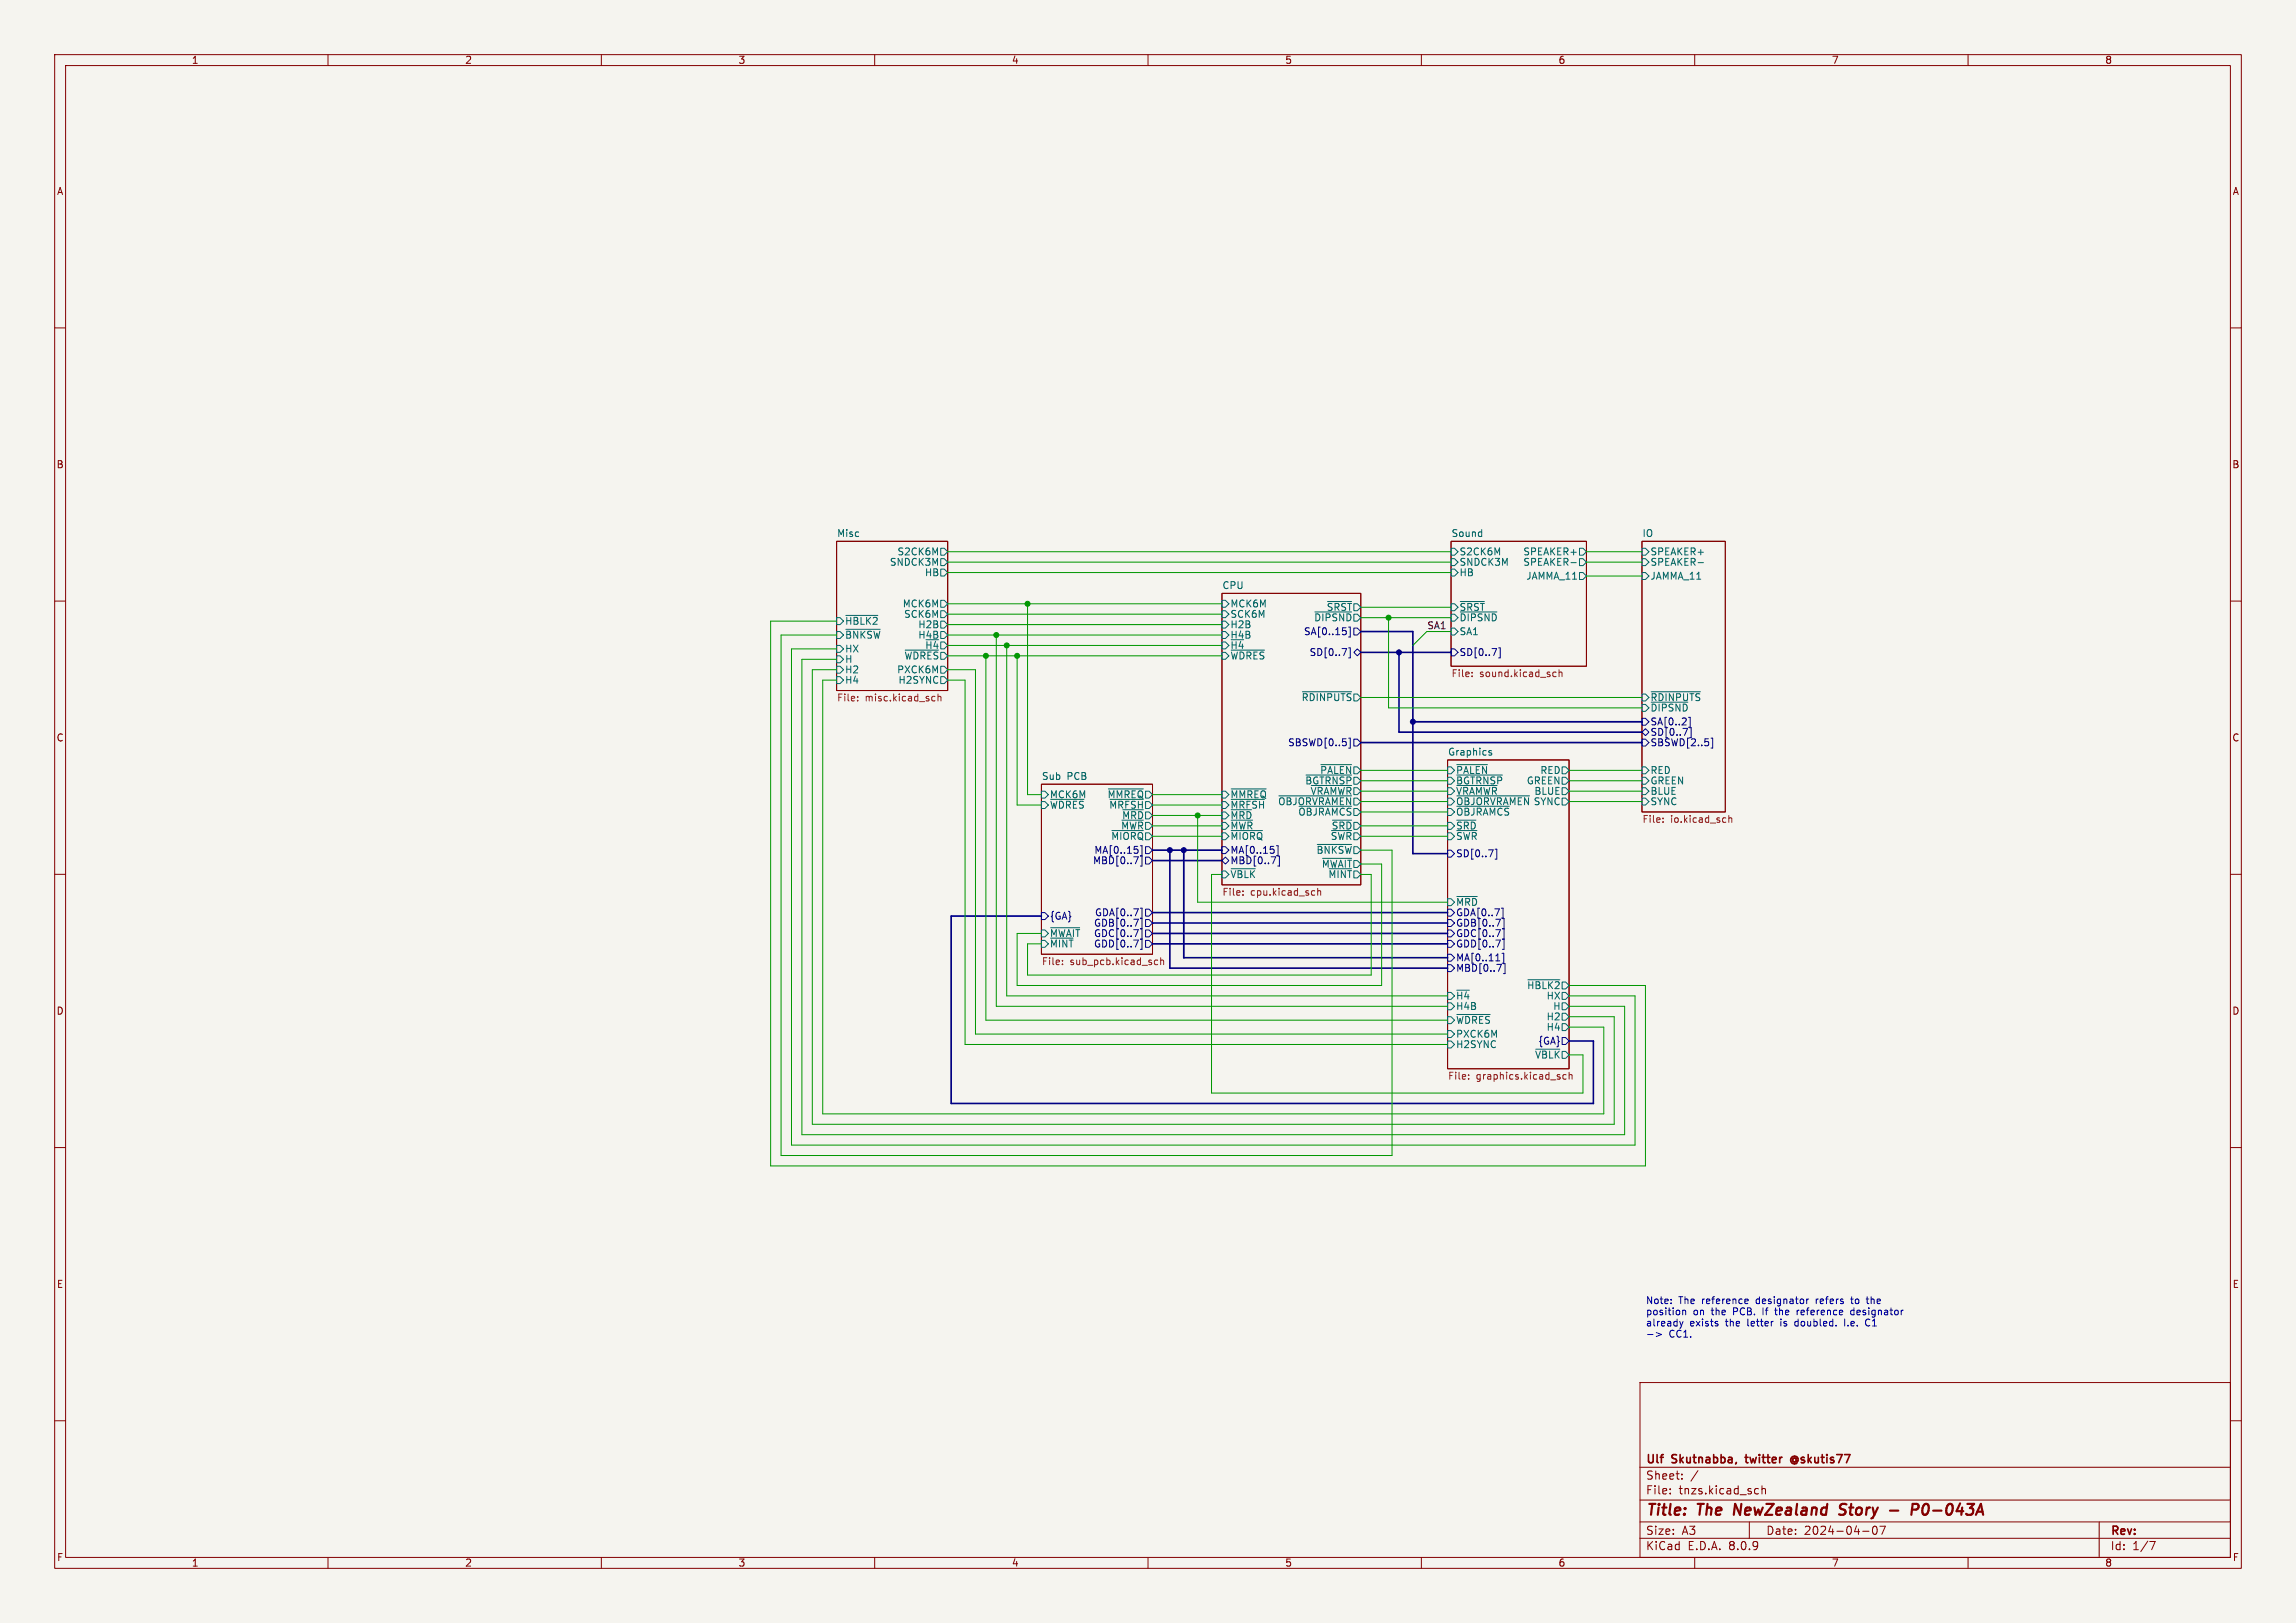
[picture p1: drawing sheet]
<svg xmlns="http://www.w3.org/2000/svg" width="420mm" height="297mm" viewBox="0 0 420 297" stroke-linecap="round" stroke-linejoin="round" font-family="sans-serif">
<defs><g id="words">
<g font-size="2.8" fill="#840000">
<text x="301" y="277.9">Title:</text>
<text x="310.6" y="277.9">The</text>
<text x="318" y="277.9">NewZealand</text>
<text x="338.2" y="277.9">Story</text>
<text x="352.9" y="277.9">P0-043A</text>
</g>
<g font-size="2.1" fill="#840000">
<text x="301" y="268.2">Ulf</text>
<text x="305.9" y="268.2">Skutnabba,</text>
<text x="320" y="268.2">twitter</text>
<text x="328.9" y="268.2">@skutis77</text>
<text x="301" y="273.7">File:</text>
<text x="301" y="271">Sheet:</text>
<text x="307.1" y="273.7">tnzs.kicad_sch</text>
<text x="301" y="281.1">Size:</text>
<text x="307.6" y="281.1">A3</text>
<text x="323" y="281.1">Date:</text>
<text x="330" y="281.1">2024-04-07</text>
<text x="386" y="281.3">Rev:</text>
<text x="301" y="283.9">KiCad</text>
<text x="308.7" y="283.9">E.D.A.</text>
<text x="316.3" y="283.9">8.0.9</text>
<text x="386" y="283.9">Id:</text>
<text x="390.1" y="283.9">1/7</text>
</g>
<g font-size="1.8" fill="#840000">
<text x="35" y="11.9">1</text>
<text x="85" y="11.9">2</text>
<text x="135" y="11.9">3</text>
<text x="185" y="11.9">4</text>
<text x="235" y="11.9">5</text>
<text x="285" y="11.9">6</text>
<text x="335" y="11.9">7</text>
<text x="385" y="11.9">8</text>
<text x="10.3" y="35.9">A</text>
<text x="408.3" y="35.9">A</text>
<text x="10.3" y="85.9">B</text>
<text x="408.2" y="85.9">B</text>
<text x="10.3" y="135.9">C</text>
<text x="408.2" y="135.9">C</text>
<text x="10.3" y="185.9">D</text>
<text x="408.2" y="185.9">D</text>
<text x="10.3" y="235.9">E</text>
<text x="408.3" y="235.9">E</text>
<text x="10.3" y="285.9">F</text>
<text x="35" y="286.9">1</text>
<text x="85" y="286.9">2</text>
<text x="135" y="286.9">3</text>
<text x="185" y="286.9">4</text>
<text x="235" y="286.9">5</text>
<text x="285" y="286.9">6</text>
<text x="335" y="286.9">7</text>
<text x="385" y="286.9">8</text>
<text x="408.3" y="285.9">F</text>
</g>
<g font-size="1.8" fill="#006464">
<text x="153" y="98.3">Misc</text>
<text x="164.1" y="101.8">S2CK6M</text>
<text x="265.4" y="98.3">Sound</text>
<text x="266.9" y="101.8">S2CK6M</text>
<text x="278.6" y="101.8">SPEAKER+</text>
<text x="300.4" y="98.3">IO</text>
<text x="301.8" y="101.8">SPEAKER+</text>
<text x="162.7" y="103.7">SNDCK3M</text>
<text x="169.1" y="105.6">HB</text>
<text x="223.5" y="107.9">CPU</text>
<text x="266.9" y="103.7">SNDCK3M</text>
<text x="266.9" y="105.6">HB</text>
<text x="278.6" y="103.7">SPEAKER-</text>
<text x="279.1" y="106.3">JAMMA_11</text>
<text x="301.8" y="103.7">SPEAKER-</text>
<text x="301.8" y="106.3">JAMMA_11</text>
<text x="165" y="111.4">MCK6M</text>
<text x="165.3" y="113.3">SCK6M</text>
<text x="225" y="113.3">SCK6M</text>
<text x="225" y="111.4">MCK6M</text>
<text x="242.6" y="112">~{SRST}</text>
<text x="266.9" y="112">~{SRST}</text>
<text x="266.9" y="113.9">~{DIPSND}</text>
<text x="154.5" y="119.6">HX</text>
<text x="154.5" y="117.1">~{BNKSW}</text>
<text x="154.5" y="114.5">~{HBLK2}</text>
<text x="167.9" y="115.2">H2B</text>
<text x="167.9" y="117.1">H4B</text>
<text x="169.2" y="119">~{H4}</text>
<text x="225" y="119">~{H4}</text>
<text x="225" y="117.1">H4B</text>
<text x="225" y="115.2">H2B</text>
<text x="266.9" y="116.4">SA1</text>
<text x="154.5" y="123.4">H2</text>
<text x="154.5" y="125.3">H4</text>
<text x="154.5" y="121.5">H</text>
<text x="164" y="123.4">PXCK6M</text>
<text x="164.3" y="125.3">H2SYNC</text>
<text x="165.3" y="120.9">~{WDRES}</text>
<text x="225" y="120.9">~{WDRES}</text>
<text x="238" y="128.5">~{RDINPUTS}</text>
<text x="301.8" y="128.5">~{RDINPUTS}</text>
<text x="301.8" y="130.4">~{DIPSND}</text>
<text x="190.5" y="142.8">Sub</text>
<text x="195.2" y="142.8">PCB</text>
<text x="238.7" y="143.7">~{BGTRNSP}</text>
<text x="241.4" y="141.8">~{PALEN}</text>
<text x="264.8" y="138.4">Graphics</text>
<text x="266.3" y="141.8">~{PALEN}</text>
<text x="266.3" y="143.7">~{BGTRNSP}</text>
<text x="279.2" y="143.7">GREEN</text>
<text x="281.7" y="141.8">RED</text>
<text x="301.8" y="141.8">RED</text>
<text x="301.8" y="143.7">GREEN</text>
<text x="192" y="148.2">~{WDRES}</text>
<text x="192" y="146.3">MCK6M</text>
<text x="202.5" y="146.3">~{MMREQ}</text>
<text x="202.8" y="148.2">~{MRFSH}</text>
<text x="225" y="146.3">~{MMREQ}</text>
<text x="225" y="148.2">~{MRFSH}</text>
<text x="233.7" y="147.5">~{OBJORVRAMEN}</text>
<text x="237.4" y="149.5">~{OBJRAMCS}</text>
<text x="239.6" y="145.6">~{VRAMWR}</text>
<text x="266.3" y="145.6">~{VRAMWR}</text>
<text x="266.3" y="147.5">~{OBJORVRAMEN}</text>
<text x="266.3" y="149.5">~{OBJRAMCS}</text>
<text x="280.5" y="147.5">SYNC</text>
<text x="280.6" y="145.6">BLUE</text>
<text x="301.8" y="145.6">BLUE</text>
<text x="301.8" y="147.5">SYNC</text>
<text x="203.2" y="153.9">~{MIORQ}</text>
<text x="205" y="152">~{MWR}</text>
<text x="205.2" y="150.1">~{MRD}</text>
<text x="225" y="152">~{MWR}</text>
<text x="225" y="153.9">~{MIORQ}</text>
<text x="225" y="150.1">~{MRD}</text>
<text x="243.3" y="153.9">~{SWR}</text>
<text x="243.5" y="152">~{SRD}</text>
<text x="266.3" y="153.9">~{SWR}</text>
<text x="266.3" y="152">~{SRD}</text>
<text x="225" y="160.9">~{VBLK}</text>
<text x="240.7" y="156.4">~{BNKSW}</text>
<text x="241.7" y="159">~{MWAIT}</text>
<text x="242.9" y="160.9">~{MINT}</text>
<text x="192" y="173.6">~{MINT}</text>
<text x="266.3" y="185">H4B</text>
<text x="266.3" y="183.1">~{H4}</text>
<text x="279.2" y="181.2">~{HBLK2}</text>
<text x="282.8" y="183.1">HX</text>
<text x="284" y="185">H</text>
<text x="266.3" y="192">H2SYNC</text>
<text x="266.3" y="187.6">~{WDRES}</text>
<text x="266.3" y="190.1">PXCK6M</text>
<text x="282.8" y="186.9">H2</text>
<text x="282.8" y="188.8">H4</text>
<text x="280.7" y="193.9">~{VBLK}</text>
</g>
<g font-size="1.8" fill="#000084">
<text x="240.3" y="113.9">~{DIPSND}</text>
<text x="238.4" y="116.4">SA[0..15]</text>
<text x="239.5" y="120.2">SD[0..7]</text>
<text x="266.9" y="120.2">SD[0..7]</text>
<text x="235.5" y="136.8">SBSWD[0..5]</text>
<text x="301.8" y="136.8">SBSWD[2..5]</text>
<text x="301.8" y="132.9">SA[0..2]</text>
<text x="301.8" y="134.8">SD[0..7]</text>
<text x="199.8" y="158.3">MBD[0..7]</text>
<text x="200.1" y="156.4">MA[0..15]</text>
<text x="225" y="156.4">MA[0..15]</text>
<text x="225" y="158.3">MBD[0..7]</text>
<text x="266.3" y="157.1">SD[0..7]</text>
<text x="200.2" y="167.9">GDA[0..7]</text>
<text x="266.3" y="166">~{MRD}</text>
<text x="266.3" y="167.9">GDA[0..7]</text>
<text x="192" y="171.7">~{MWAIT}GDC[0..7]</text>
<text x="192" y="168.5">{GA}</text>
<text x="200" y="169.8">GDB[0..7]</text>
<text x="200" y="173.6">GDD[0..7]</text>
<text x="266.3" y="171.7">GDC[0..7]</text>
<text x="266.3" y="169.8">GDB[0..7]</text>
<text x="266.3" y="173.6">GDD[0..7]</text>
<text x="266.3" y="176.1">MA[0..11]</text>
<text x="266.3" y="178">MBD[0..7]</text>
<text x="281.3" y="191.4">{GA}</text>
</g>
<text font-size="1.8" fill="#0f0f0f" x="261" y="115.2">SA1</text>
<g font-size="1.8" fill="#725600">
<text x="265.4" y="124.2">File:</text>
<text x="270.7" y="124.2">sound.kicad_sch</text>
<text x="153" y="128.7">File:</text>
<text x="158.3" y="128.7">misc.kicad_sch</text>
<text x="300.4" y="150.9">File:</text>
<text x="305.6" y="150.9">io.kicad_sch</text>
<text x="223.5" y="164.2">File:</text>
<text x="228.7" y="164.2">cpu.kicad_sch</text>
<text x="190.5" y="176.9">File:</text>
<text x="195.7" y="176.9">sub_pcb.kicad_sch</text>
<text x="264.8" y="197.9">File:</text>
<text x="270" y="197.9">graphics.kicad_sch</text>
</g>
<g font-size="1.8" fill="#0000c2">
<text x="301" y="238.7">Note:</text>
<text x="307.1" y="238.7">The</text>
<text x="311.4" y="238.7">reference</text>
<text x="321.5" y="238.7">designator</text>
<text x="332.6" y="238.7">refers</text>
<text x="339.3" y="238.7">to</text>
<text x="342.4" y="238.7">the</text>
<text x="301" y="240.8">position</text>
<text x="301" y="242.8">already</text>
<text x="305.3" y="244.9">CC1.</text>
<text x="309.1" y="242.8">exists</text>
<text x="309.7" y="240.8">on</text>
<text x="313.2" y="240.8">the</text>
<text x="315.8" y="242.8">the</text>
<text x="317.3" y="240.8">PCB.</text>
<text x="319.9" y="242.8">letter</text>
<text x="322.9" y="240.8">If</text>
<text x="325.4" y="240.8">the</text>
<text x="326.2" y="242.8">is</text>
<text x="329" y="242.8">doubled.</text>
<text x="329.5" y="240.8">reference</text>
<text x="338.3" y="242.8">I.e.</text>
<text x="339.6" y="240.8">designator</text>
<text x="342.3" y="242.8">C1</text>
</g>
</g></defs>
<path d="M0 0h420v297h-420z" fill="#f5f4ef" stroke="#f5f4ef" stroke-width=".18"/>
<g fill="none" stroke="#840000" stroke-width=".18">
<path d="M10 10h400v277h-400zM12 12h396v273h-396zM60 10v2M110 10v2M160 10v2M210 10v2M260 10v2M310 10v2M360 10v2M10 60h2M408 60h2M153 99.1h20.4v27.3h-20.4z"/>
<path d="M265.4 99.1h24.8v22.8h-24.8zM300.4 99.1h15.2v49.5h-15.2zM10 110h2M223.5 108.6h25.4v53.3h-25.4zM408 110h2M264.8 139.1h22.2v56.5h-22.2zM10 160h2M190.5 143.5h20.3v31.1h-20.3zM408 160h2M10 210h2M408 210h2M300 253h108v32h-108z"/>
<path d="M10 260h2M300 278.5h108M300 274.5h108M300 268.5h108M305.5 273.2v.2M305.5 272.5v.1M307.7 270.5v.2M307.7 269.8v.1M310.6 269.1l-1.3 1.9M320 278.5v3M321.2 272.4l.5 .1M321.7 273.3l-.5 .1"/>
<path d="M322.3 272.5l.2-.1 .4 .1v.9M322.3 271.9v1.5M342.7 279.4a.81 .81 0 0 0 .3 1.4l.2-.2 .2-.4-.2-.8M344.9 279.3l-.7 1.5M384 278.5v6.5M408 260h2M60 285v2M110 285v2M160 285v2M210 285v2M260 285v2M300 281.5h108"/>
<path d="M310 285v2M340.7 280.2h1.2M360 285v2M393.2 282.1h1l-.6 1.5"/>
</g>
<path d="M317.4 275.2l-.3 2M337.5 277a.85 .85 0 0 1-1.1 .1M337.5 275.2l-.7 .1a.46 .46 0 0 0-.2 .5 .46 .46 0 0 0 .3 .4l.5 .1M345.7 276.4h1.5M349.7 276.3h.8a.55 .55 0 0 0 .5-.5 .55 .55 0 0 0-.4-.6h-.7l-.3 2M352.3 275.2a1.41 1.41 0 0 0-.5 1.9l.4 .1" fill="none" stroke="#840000" stroke-width=".4"/>
<path d="M319.2 266.7h.6M328.5 266.9a.36 .36 0 0 0-.5 0 .36 .36 0 0 0 0 .5 .36 .36 0 0 0 .5 .1M328.5 266.5a.71 .71 0 0 0-1 .7 .71 .71 0 0 0 1 .6" fill="none" stroke="#840000" stroke-width=".3"/>
<g fill="none" stroke="#006464" stroke-width=".18">
<path d="M153 118.1h.7l.6 .6-.6 .7h-.7zM153 115.6h.7l.6 .6-.6 .6h-.7zM153 113h.7l.6 .7-.6 .6h-.7zM154.7 115.2h6.3M154.7 112.6h5.9M165.6 119h6.1M172.1 113.7h.6l.7 .6-.7 .6h-.6zM172.1 100.3h.6l.7 .7-.7 .6h-.6zM172.1 102.2h.6l.7 .7-.7 .6h-.6zM172.1 104.1h.6l.7 .7-.7 .6h-.6zM172.1 111.8h.6l.7 .6-.7 .6h-.6zM172.1 109.9h.6l.7 .6-.7 .6h-.6z"/>
<path d="M172.1 115.6h.6l.7 .6-.7 .6h-.6zM223.5 111.8h.7l.6 .6-.6 .6h-.7zM223.5 119.4h.7l.6 .6-.6 .7h-.7zM223.5 117.5h.7l.6 .6-.6 .6h-.7zM223.5 109.9h.7l.6 .6-.6 .6h-.7zM223.5 115.6h.7l.6 .6-.6 .6h-.7zM223.5 113.7h.7l.6 .6-.6 .6h-.7zM225.2 119h6.1M240.5 112h6.7M242.8 110.1h4.4M265.4 110.5h.7l.6 .6-.6 .7h-.7zM265.4 112.4h.7l.6 .6-.6 .7h-.7z"/>
<path d="M265.4 114.9h.7l.6 .7-.6 .6h-.7zM265.4 102.2h.7l.6 .7-.6 .6h-.7zM265.4 104.1h.7l.6 .7-.6 .6h-.7zM265.4 100.3h.7l.6 .7-.6 .6h-.7zM267.1 110.1h4.4M267.1 112h6.7M287.4 103h.9M288.9 104.8h.7l.6 .6-.6 .6h-.7zM288.9 100.3h.7l.6 .7-.6 .6h-.7zM288.9 102.2h.7l.6 .7-.6 .6h-.7zM300.4 102.2h.6l.6 .7-.6 .6h-.6zM300.4 104.8h.6l.6 .6-.6 .6h-.6z"/>
<path d="M300.4 100.3h.6l.6 .7-.6 .6h-.6zM310.6 103h1M153 121.9h.7l.6 .7-.6 .6h-.7zM153 123.8h.7l.6 .7-.6 .6h-.7zM153 120h.7l.6 .7-.6 .6h-.7zM172.1 123.8h.6l.7 .7-.7 .6h-.6zM172.1 121.9h.6l.7 .7-.7 .6h-.6zM238.2 126.6h9M241.6 139.9h5.6M266.5 139.9h5.6M272.4 137.7l.4 .1 .1 .2-.2 .2-.4-.1M272.4 137.4h.4"/>
<path d="M300.4 127h.6l.6 .6-.6 .7h-.6zM300.4 128.9h.6l.6 .6-.6 .7h-.6zM302 126.6h9M302 128.5h6.7M190.5 146.7h.6l.7 .6-.7 .7h-.6zM190.5 144.8h.6l.7 .6-.7 .7h-.6zM192.2 146.3h6.1M202.7 144.4h6.4M203 146.3h6.1M203.4 152h5.7M205.2 150.1h3.9M205.4 148.2h3.7"/>
<path d="M223.5 150.5h.7l.6 .6-.6 .7h-.7zM223.5 159.4h.7l.6 .6-.6 .7h-.7zM223.5 144.8h.7l.6 .6-.6 .7h-.7zM223.5 146.7h.7l.6 .6-.6 .7h-.7zM223.5 152.4h.7l.6 .6-.6 .7h-.7zM223.5 148.6h.7l.6 .6-.6 .7h-.7zM225.2 152h5.7M225.2 150.1h3.9M225.2 146.3h6.1M225.2 148.2h3.7M225.2 144.4h6.4M225.2 159h4.4"/>
<path d="M233.9 145.6h13.3M237.6 147.5h9.6M238.9 141.8h8.3M239.9 143.7h7.3M241 154.5h6.2M241.9 157.1h5.3M243.1 159h4.1M243.6 152h3.6M243.7 150.1h3.5M264.8 144.1h.6l.7 .7-.7 .6h-.6zM264.8 146.1h.6l.7 .6-.7 .6h-.6zM264.8 148h.6l.7 .6-.7 .6h-.6z"/>
<path d="M264.8 140.3h.6l.7 .7-.7 .6h-.6zM264.8 152.4h.6l.7 .6-.7 .7h-.6zM264.8 150.5h.6l.7 .6-.7 .7h-.6zM264.8 142.2h.6l.7 .7-.7 .6h-.6zM266.5 143.7h7.3M266.5 145.6h13.3M266.5 147.5h9.6M266.5 152h3.7M266.5 150.1h3.5M266.5 141.8h8.3M285.7 140.3h.7l.6 .7-.6 .6h-.7zM285.7 146.1h.7l.6 .6-.6 .6h-.7z"/>
<path d="M285.7 144.1h.7l.6 .7-.6 .6h-.7zM285.7 142.2h.7l.6 .7-.6 .6h-.7zM300.4 140.3h.6l.6 .7-.6 .6h-.6zM300.4 144.1h.6l.6 .7-.6 .6h-.6zM300.4 146.1h.6l.6 .6-.6 .6h-.6zM300.4 142.2h.6l.6 .7-.6 .6h-.6zM190.5 172.1h.6l.7 .6-.7 .7h-.6zM190.5 170.2h.6l.7 .6-.7 .7h-.6zM192.2 171.7h4.1M192.2 169.8h5.3M264.8 164.5h.6l.7 .6-.7 .6h-.6zM266.5 164.1h3.7"/>
<path d="M279.5 179.3h5.8M264.8 183.5h.6l.7 .7-.7 .6h-.6zM264.8 190.5h.6l.7 .6-.7 .7h-.6zM264.8 181.6h.6l.7 .6-.7 .7h-.6zM264.8 186.1h.6l.7 .6-.7 .6h-.6zM264.8 188.6h.6l.7 .6-.7 .7h-.6zM266.5 181.2h2.3M266.5 185.6h6.1M280.9 192h4.4M285.7 185.4h.7l.6 .7-.6 .6h-.7zM285.7 183.5h.7l.6 .7-.6 .6h-.7zM285.7 187.3h.7l.6 .7-.6 .6h-.7z"/>
<path d="M285.7 181.6h.7l.6 .6-.6 .7h-.7z"/>
</g>
<g fill="none" stroke="#725600" stroke-width=".18">
<path d="M156.9 128.2v.1M156.9 127.5v.1M170.7 127.4l.3 .1M171 128.2l-.3 .1M171.6 127.5l.2-.1 .3 .1v.8M171.6 127v1.3M269.3 123.7v.1M269.3 123v.2M284.3 123h.3M284.6 123.8h-.3M285.2 123.1l.2-.1h.3v.8M285.2 122.6v1.2"/>
<path d="M304.2 150.4v.1M304.2 149.7v.1M316.2 149.8l.2-.1h.3l.1 .8M316.2 149.2v1.3M194.3 176.4v.1M194.3 175.7v.2M211.2 176.4l.2 .1h.4M211.8 175.7h-.4l-.2 .1M212.3 175.8l.2-.1h.3l.1 .8M212.3 175.3v1.2M227.4 163.7v.1M227.4 163v.2"/>
<path d="M240.4 163h.1M240.5 163.8h-.1M241 162.6v1.2M241 163.1l.2-.1h.3l.1 .8M268.6 197.4v.1M268.6 196.7v.1M286.5 196.7l-.4-.1-.2 .3 .1 .5h.5M287 196.8l.2-.2 .3 .1 .1 .8M287 196.2v1.3"/>
</g>
<g fill="none" stroke="#000084" stroke-width=".18">
<path d="M246.2 115.5v.5M246.7 118.6h.3v1.8h-.3M247 114.8v1.8h-.3M247.6 114.9h.7l.6 .7-.6 .6h-.7zM247.6 119.4l.7-.7 .6 .7-.6 .6zM265.4 118.7h.7l.6 .7-.6 .6h-.7zM274.1 118.6h.3v1.8h-.3M246.7 135.1h.3v1.8h-.3M247.6 135.3h.7l.6 .6-.6 .6h-.7zM300.4 135.3h.6l.6 .6-.6 .6h-.6zM300.4 131.4h.6l.6 .7-.6 .6h-.6zM300.4 134l.6-.6 .6 .6-.6 .6z"/>
<path d="M309.1 133.2h.3v1.8M309.2 131.3v1.8h-.3M313 135.1h.3v1.8h-.3M207.4 156.8h.8l-.5 1.3M208.1 155.5v.5M208.6 156.7h.3v1.8h-.3M208.9 154.8v1.8h-.3M209.5 154.9h.7l.6 .7-.6 .6h-.7zM209.5 156.8h.7l.6 .7-.6 .6h-.7zM223.5 154.9h.7l.6 .7-.6 .6h-.7zM223.5 157.5l.7-.7 .6 .7-.6 .6zM232.5 156.8h.9l-.6 1.3"/>
<path d="M233 155.5v.5M233.5 154.8h.3v1.8h-.3M233.7 156.7h.3v1.8h-.3M264.8 155.6h.6l.7 .6-.7 .6h-.6zM273.5 155.4h.3v1.8h-.3M190.5 167h.6l.7 .6-.7 .7h-.6zM208.6 170h.3v1.8h-.3M208.6 168.1h.3v1.8h-.3M208.6 171.9h.3v1.8h-.3M208.6 166.2h.3v1.8h-.3M209.5 170.2h.7l.6 .6-.6 .7h-.7zM209.5 166.4h.7l.6 .6-.6 .6h-.7z"/>
<path d="M209.5 168.3h.7l.6 .6-.6 .6h-.7zM209.5 172.1h.7l.6 .6-.6 .7h-.7zM264.8 174.6h.6l.7 .7-.7 .6h-.6zM264.8 170.2h.6l.7 .6-.7 .7h-.6zM264.8 168.3h.6l.7 .6-.7 .6h-.6zM264.8 172.1h.6l.7 .6-.7 .7h-.6zM264.8 166.4h.6l.7 .6-.7 .6h-.6zM264.8 176.5h.6l.7 .7-.7 .6h-.6zM273.6 175.8h.7M273.8 176.5h.8l-.5 1.2M274.6 166.2h.3v1.8h-.3M274.8 174.4h.3v1.9h-.3"/>
<path d="M274.8 170h.3v1.8h-.3M274.8 168.1h.3v1.8h-.3M274.8 171.9h.3v1.8h-.3M275 176.4h.3v1.8h-.3M285.7 189.9h.7l.6 .6-.6 .6h-.7z"/>
</g>
<g fill="none" stroke="#0000c2" stroke-width=".18">
<path d="M305.7 238.4v.2M305.7 237.8v.1M307.8 239.8v.8M307.8 239.9l.2-.1h.3v.8M319.4 237.7l.3 .1 .1 .2-.6 .1M319.7 238.5l-.3 .1M324.6 239.8h.5M324.8 239.3l.1 1.2M328.7 239.8v.8M329.1 239.8l-.4 .2M330.5 237.7v.9M330.8 237.7l-.3 .3"/>
<path d="M338.5 237.7h.5M338.7 237.3l.1 1.2M339.1 239.8h-.3l-.3 .2 .1 .5h.5M341.4 237.7h.5M341.5 237.3v1.1l.4 .2M301.4 244.2h1M303 243.8l.9 .4-.9 .4M307.3 241.8l.3 .9M307.6 242.7l-.2 .3M307.9 241.8l-.3 .9M314.1 242.2l.2 .2-.2 .3M314.1 241.8l.1 .1"/>
<path d="M328.4 241.9l-.1 .1 .1 .6M337.4 241.4v1.3M341.3 241.7l-.1 .4 .2 .4 .4 .2"/>
</g>
<g fill="none" stroke="#000084" stroke-width=".3">
<path d="M248.9 115.6h9.5v40.6h6.4M248.9 119.4h16.5M255.9 119.4v14.6h44.5M248.9 135.9h51.5M258.4 132.1h42M210.8 157.5h12.7M210.8 155.6h12.7M214 155.6v21.6h50.8M216.5 155.6v19.7h48.3M190.5 167.6h-16.5v34.3h117.5v-11.4h-4.5M210.8 168.9h54M210.8 167h54"/>
<path d="M210.8 172.7h54M210.8 170.8h54"/>
</g>
<g fill="none" stroke="#009600" stroke-width=".18">
<path d="M153 116.2h-10.1v95.3h111.7v-55.9h-5.7M153 113.7h-12v99.7h160v-33.1h-14M153 118.7h-8.2v90.9h154.3v-27.4h-12.1M173.4 116.2h50.1M173.4 101h92M173.4 110.5h50.1M173.4 118.1h50.1M173.4 102.9h92M173.4 104.8h92M173.4 114.3h50.1M173.4 112.4h50.1M182.2 116.2v68h82.6"/>
<path d="M184.1 118.1v64.1h80.7M188 110.5v34.9h2.5M248.9 111.1h16.5M248.9 113h16.5M254 113v16.5h46.4M265.4 115.6h-4.4l-2.6 2.5M290.2 105.4h10.2M290.2 101h10.2M290.2 102.9h10.2M153 120.7h-6.3v86.9h150.5v-23.4h-10.2M153 124.5h-2.5v79.3h142.9v-15.8h-6.4M153 122.6h-4.4v83.1h146.7v-19.6h-8.3"/>
<path d="M173.4 120h50.1M173.4 124.5h3.1v66.6h88.3M173.4 122.6h5v66.6h86.4M180.3 120v66.7h84.5M186.1 120v27.3h4.4M248.9 127.6h51.5M210.8 145.4h12.7M210.8 149.2h12.7M210.8 147.3h12.7M210.8 153h12.7M210.8 151.1h12.7M219.1 149.2v15.9h45.7"/>
<path d="M248.9 144.8h15.9M248.9 141h15.9M248.9 142.9h15.9M248.9 158.1h3.8v22.2h-66.6v-9.5h4.4M248.9 146.7h15.9M248.9 153h15.9M248.9 148.6h15.9M248.9 151.1h15.9M287 144.8h13.4M287 141h13.4M287 142.9h13.4M287 146.7h13.4"/>
<path d="M223.5 160h-1.9v40h68v-7h-2.6M248.9 160h1.9v18.4h-62.8v-5.7h2.5"/>
</g>
<g fill="#000084" stroke="#000084" stroke-width=".18">
<circle cx="258.4" cy="132.1" r=".46"/>
<circle cx="216.5" cy="155.6" r=".46"/>
<circle cx="214" cy="155.6" r=".46"/>
<circle cx="255.9" cy="119.4" r=".46"/>
</g>
<g fill="#009600" stroke="#009600" stroke-width=".18">
<circle cx="219.1" cy="149.2" r=".46"/>
<circle cx="188" cy="110.5" r=".46"/>
<circle cx="186.1" cy="120" r=".46"/>
<circle cx="180.3" cy="120" r=".46"/>
<circle cx="184.1" cy="118.1" r=".46"/>
<circle cx="182.2" cy="116.2" r=".46"/>
<circle cx="254" cy="113" r=".46"/>
</g>
<use href="#words"/>
</svg>
